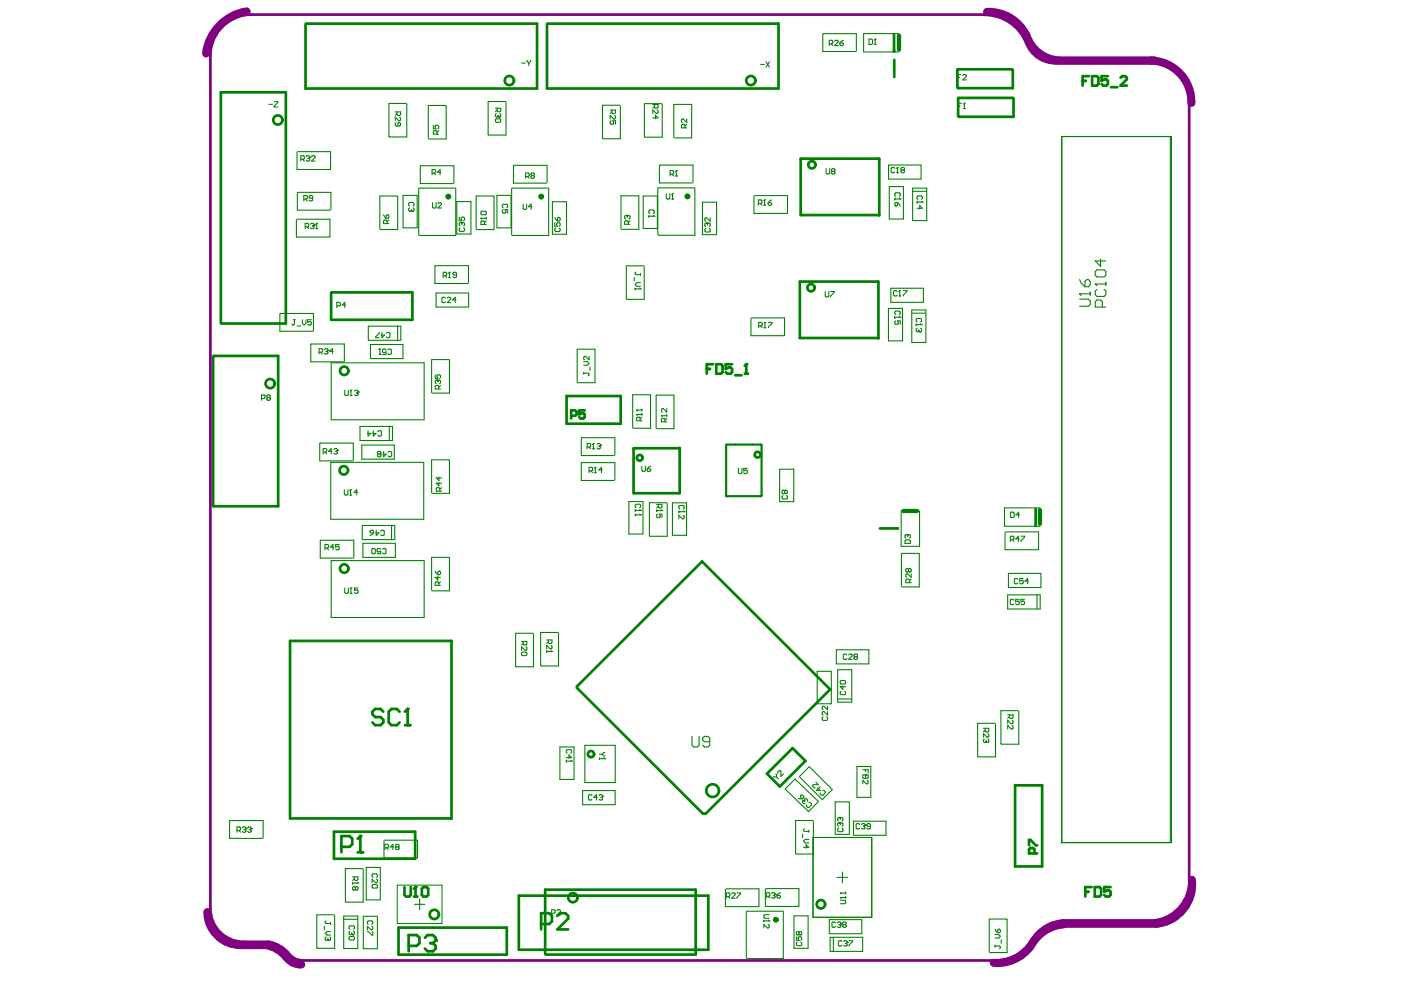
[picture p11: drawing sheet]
<svg xmlns="http://www.w3.org/2000/svg" width="297mm" height="210mm" viewBox="0 0 297 210" stroke-linecap="round" stroke-linejoin="round" font-family="sans-serif">
<g fill="none" stroke="#008000" stroke-width=".57">
<path d="M64.8 5h49.1v13.8h-49.1v-13.6M116 5h49.1v13.8h-49.1v-13.6M189.5 10.8h.1M189.6 7.4v3.4M189.6 12.7v3.6M203 14.8l.1-.1h11.5l.1 .2v3.8h-11.5l-.2-.2zM169.8 33.6h16.6v12.1l-16.6-.1zM203.1 20.9l.2-.1h11.4l.2 .1v3.9h-11.6l-.2-.2zM169.6 59.7h16.6v12h-16.6zM45.2 75.6l.2-.1h13.6v31.8h-13.8zM46.8 68.5v-48.9h13.8v49h-13.6M70.2 62.1l.1-.1h17.1v5.8h-17.2z"/>
<path d="M120.1 84h11.5v5.8h-11.5zM134.3 95.1l9.8-.1v9.6h-9.7zM190.3 112h-3.8M219.6 111.5h.1M219.6 107.9v3.6M61.5 135.9h34.2v37.6h-34.2zM122.3 145.5l26.6-26.5 27.1 27.2-26.4 26.3h-.6l-26.7-26.6zM70.8 176.3h17.2v5.8h-17.2zM162.6 164.1l5.4-5.5 2.8 2.7-5.5 5.5zM215.2 166.5h5.8v17.2h-5.8zM84.5 196.7h22.9v5.7h-22.9zM85.8 188.1v1.7l.3 .3h.7l.3-.3v-1.7"/>
<path d="M87.8 190.1h.6M88.1 188.1v2M110 189.9h40.2v11.5h-40.2zM115.6 188.6h31.9v13.8h-31.7l-.2-.2z"/>
</g>
<g fill="none" stroke="#008000" stroke-width=".23">
<path d="M181.6 10.8v-3.7h-7l-.2 .2v3.6h7.1M190.6 7.1h-7.5v3.9h7.5M63.1 32.2h7v3.6l-.1 .1h-7v-3.6M63.8 33.8h.5l.2-.2v-.4l-.2-.2h-.5v1.2M64.2 33.8l.3 .4M64.9 33.2l.2-.2h.4l.2 .4M65.3 33.6h.2M65.5 33.6l.2 .2-.2 .4h-.4l-.2-.2M65.7 33.4h.1M65.7 33.4l-.2 .2M66 33.2l.2-.2h.4l.2 .2v.2l-.8 .8h.8M83.8 23.7h1.1v.6l-.2 .2h-.3l-.2-.2v-.6"/>
<path d="M84 26l-.2 .2v.3l.2 .2h.7l.2-.2v-.3l-.4-.2-.1 .2v.5M84.2 24.1l-.4 .4M84.7 24.9l.2 .1v.4l-.2 .2h-.2l-.7-.7v.7M86.1 21.9h-3.6v7l.1 .1h3.6v-7M88.8 39.9v9.9M88.8 39.9h7.8M90.8 29.4v-7h3.7l.1 .1v7h-3.7M96.2 38.8v-3.7h-7l-.1 .2v3.6h7M96.6 39.9v10h-7.7M107.2 21.5h-3.7v7l.1 .1h3.7v-7M108.5 39.9v9.9M108.5 39.9h7.8"/>
<path d="M116 38.7v-3.6h-7l-.1 .1v3.6h7M116.3 39.9v10h-7.7M129.4 23.3h1.1v.6l-.2 .2h-.4l-.2-.2v-.6M129.6 25.6l-.2 .2v.4l.2 .2h.3l.2-.2-.2-.6h.6v.8M129.7 23.7l-.3 .4M130.3 24.5l.2 .2v.3l-.2 .2h-.2l-.7-.7v.7M131.4 22.3h-3.7v7l.2 .1h3.6v-7M138.4 22.2h1.1v.5l-.2 .2h-.3l-.2-.2v-.5M138.4 25h1.1l-.5-.6v.8M138.8 22.5l-.4 .4M139.3 23.3l.2 .2v.4l-.2 .1h-.1l-.8-.7v.7M139.5 39.9v9.9"/>
<path d="M139.5 39.8h7.8M140.3 22h-3.7v7l.1 .1h3.7v-7M142.9 29.1v-7h3.6l.1 .1v7h-3.6M145.2 27.1v-.6l-.2-.1h-.3l-.2 .1v.6h1.1M145.6 25.2v.8l-.7-.8-.4 .2v.4l.2 .2M145.6 26.4l-.4 .3M146.9 38.7v-3.7h-7l-.1 .1v3.7h7M147.3 39.9v10h-7.7M188.4 35h6.9v3h-6.9zM188.5 39.6h3v6.8h-3zM193.5 39.9h3v6.9h-3zM225.1 28.9h23.3v149.8h-23.3z"/>
<path d="M248.1 28.9v149.8h-23M63 46.5h7v3.6l-.2 .2h-7v-3.7M64.4 42.2h.6l.2-.2v-.4l-.2-.1h-.6v1.1M64.7 48.1h.6l.2-.2v-.4l-.2-.1h-.6v1.1M64.8 42.2l.4 .4M65.1 48.1l.4 .4M65.8 47.5l.2-.1h.4l.2 .3M66.2 47.9h.2M66.3 42h-.6l-.2-.2 .2-.3h.4l.2 .1v.8l-.2 .2h-.4l-.2-.2M66.4 47.9l.2 .2-.2 .4h-.4l-.2-.2M66.6 47.7h.1M66.6 47.7l-.2 .2"/>
<path d="M67 48.5h.3M67.2 47.4h.1M67.2 47.4v1.1M67.2 47.4l-.2 .1M70.2 44.5v-3.7h-7l-.2 .1v3.7h7M80.5 48.6v-7h3.7l.1 .1v7h-3.7M85.5 41.4h2.9v6.9h-2.9zM96.9 42.7h2.9v6.9h-2.9zM97.4 46v.8h.5l-.2-.4 .2-.4h.4l.2 .2v.4l-.2 .2M97.6 48.3l-.2 .2v.4l.2 .2h.7l.2-.2v-.4l-.2-.2M97.7 47.2h.1M97.7 47.2l-.3 .2v.3l.2 .2"/>
<path d="M97.7 47.2l.2 .2M97.9 47.4l.2-.2 .4 .2v.3l-.2 .2M97.9 47.4v.2M99.3 60v-3.7h-7l-.1 .1v3.7h7M101 48.6v-7h3.6l.1 .1v7h-3.6M102 46.3h.1M102 46.3h1.1M102 46.3l.1 .2M102.1 44.8h.8l.2 .2v.3l-.2 .2h-.8l-.1-.2v-.3zM102.7 47.6v-.6l-.2-.2h-.4l-.1 .2v.6h1.1M103.1 46.8l-.4 .4M103.1 46.1v.4"/>
<path d="M105.4 41.4h3v6.9h-3zM106.7 44.1l-.2-.2v-.4l.2-.2h.7l.2 .2v.4l-.2 .2M106.7 44.4l-.2 .2v.4l.2 .2h.4l.2-.2-.2-.6h.5v.8M117.1 42.8h3v6.9h-3zM117.6 47.2v.8h.6l-.2-.6 .2-.2h.4l.2 .2v.4l-.2 .2M117.6 46.1l.6 .7M117.8 48.3l-.2 .2v.4l.2 .2h.8l.2-.2v-.4l-.2-.2M118.2 46.3l.4-.2 .2 .2v.4l-.2 .1h-.4zM131.7 48.5v-7h3.6l.1 .1v7h-3.6M134.5 58.8v.8M134.8 57.7l-.1 .2 .1 .3h1M135.8 58.1v.3"/>
<path d="M135.8 59.9h-.8l-.3 .4 .3 .4h.8M136.4 41.6h3v6.8h-3zM136.5 56.4h-3.7v7l.1 .1h3.7v-7M148.9 42.9h3v6.9h-3zM149.6 48.4l-.2 .2v.4l.2 .2h.8l.2-.2v-.4l-.2-.2M149.8 47.3h.1M149.8 47.3l-.4 .2v.4l.2 .2M149.8 47.3l.2 .2M150 47.5l.2-.2 .4 .2v.4l-.2 .2M150 47.5v.2M150.6 46.2v.7l-.8-.7-.4 .2v.3l.2 .2M160 41.5h7v3.6l-.1 .2h-7v-3.7"/>
<path d="M189.7 42v.4M189.7 42.2h1.2M189.9 41.6l-.2-.2v-.3l.2-.2h.8l.2 .2v.3l-.2 .2M189.9 42.9h.4v.6l-.2 .2-.4-.2v-.4zM190.3 42.9l.6 .8M190.7 42l.2 .2M190.9 42.2h.1M193.4 40.6h3M194.4 42.7v.3M194.4 42.8h1.2M194.4 44.2h1.2l-.6-.6v.7M194.6 42.3l-.2-.2v-.4l.2-.2h.8l.2 .2v.4l-.2 .2"/>
<path d="M195.4 42.7l.2 .1M195.6 42.8h.1M66.5 70.1v-3.6h-7l-.2 .1v3.6h7M67.6 74.7h.6l.2-.2v-.4l-.2-.2h-.6v1.2M68 74.7l.4 .4M68.8 74.1l.2-.2h.3l.2 .4M69.1 74.5h.2M69.3 74.5l.2 .2-.2 .4h-.3l-.2-.2M69.5 74.3h.1M69.5 74.3l-.2 .2M70.2 76.9h19.7v12.1h-19.7zM70.7 74.5h-.8l.6-.6v1.2"/>
<path d="M73 76.6v-3.7h-7l-.1 .2v3.6h7M78.1 69.2h6.9v2.9h-6.9zM78.5 73h6.9v3h-6.9zM84.3 69.1v3M92.3 79.5v.7h.5l-.2-.3 .2-.4h.4l.2 .2v.3l-.2 .2M92.5 62.1h6.9v3h-6.9zM134.7 61.1v.3M134.7 61.3h1.1M135.6 61.1l.2 .2M135.8 61.3h.1M159.3 67.4h7v3.7l-.1 .1h-7v-3.7M188.4 65.4h3v6.9h-3z"/>
<path d="M188.9 61.1h6.9v3h-6.9zM189.7 67.1v.4M189.7 67.3h1.2M189.9 66.7l-.2-.2v-.4l.2-.1h.8l.2 .1v.4l-.2 .2M189.9 68l-.2 .2v.4l.2 .2h.4l.2-.2-.2-.6h.6v.8M190.7 67.1l.2 .2M190.9 67.3h.1M193.3 66.4h3M193.3 65.7h3v6.9h-3zM194.3 68.7v.3M194.3 68.8h1.1M194.4 68.3l-.1-.2v-.4l.1-.2h.8l.2 .2v.4l-.2 .2"/>
<path d="M194.4 69.6l-.1 .2v.4l.1 .1 .4-.1M194.8 70.2l.2 .1M194.8 70v.2M195 70.3h.1M195.2 69.6l.2 .2v.4l-.4 .1M195.2 68.7l.2 .1M195.4 68.8h.1M70.1 98h19.7v12.1h-19.7zM74.9 97.6v-3.7h-7l-.1 .2v3.6h7M76.3 90.4h6.9v3h-6.9zM76.7 94.4h6.9v3h-6.9zM82.5 90.4v2.9"/>
<path d="M91.5 83.2v-7h3.7l.1 .2v7h-3.7M92.6 80.6h.1M92.6 80.6l-.3 .2v.4l.2 .2M92.6 80.6l.2 .2M92.8 80.8v.2M92.8 80.8l.2-.2 .4 .2v.4l-.2 .2M93 82.5v-.6l-.2-.2h-.3l-.2 .2v.6h1.1M93.4 81.7l-.4 .4M122.4 81v-7h3.6l.2 .1v7h-3.7M130.4 96.5v-3.7h-7l-.2 .1v3.7h7.1M134.1 90.7v-7h3.7l.1 .1v7h-3.6M135 87.9h.1"/>
<path d="M135 87h.1M135 87.9l.2 .2M135 87.9h1.1M135 87h1.1M135 87l.2 .1M135.7 89.2v-.6l-.2-.1h-.3l-.2 .1v.6h1.1M136.1 88.5l-.4 .3M136.1 86.8v.3M136.1 87.7v.4M139.1 90.8v-7h3.7l.1 .1v7h-3.7M140.2 88.1h.1M140.2 88.1l.2 .2"/>
<path d="M140.2 88.1h1.2M141 89.5v-.6l-.2-.2h-.4l-.2 .2v.6h1.2M141.4 86.6v.8l-.8-.8-.4 .2v.4l.2 .2M141.4 88.7l-.4 .4M141.4 88v.3M165.3 99.5h3v6.9h-3zM70.2 118.9h19.7v12h-19.7zM75 118.2v-3.7h-7l-.1 .2v3.6h7M76.8 111.4h6.9v3h-6.9zM76.9 115.2h6.9v3h-6.9zM83 111.4v3M91.5 104.5v-7h3.7l.1 .1v7h-3.7"/>
<path d="M93.1 102.3v.7l-.6-.5h1.1M93.1 101.1v.8l-.6-.6h1.1M93.2 104.1v-.5l-.1-.2h-.4l-.2 .2v.5h1.1M93.6 103.4l-.4 .4M130.4 101.8v-3.7h-7l-.2 .1v3.7h7.1M133.3 106.3h3v6.9h-3zM134.7 108v.4M134.7 109v.4M134.7 108.2h1.1M134.7 109.2h1.1M134.9 107.7l-.2-.2v-.4l.2-.2h.7l.2 .2v.4l-.2 .2M135.6 108l.2 .2"/>
<path d="M135.6 109l.2 .2M135.8 108.2h.1M135.8 109.2h.1M139.2 106.9h1.1v.6l-.1 .2h-.4l-.2-.2v-.6M139.2 108.3h1.1M139.2 108.1v.3M139.4 109l-.2 .2v.4l.2 .2h.4l.2-.2-.2-.6h.5v.8M139.6 107.3l-.4 .4M140.2 108.1l.1 .2M140.3 108.3h.1M141.4 106.6h-3.7v7l.1 .1h3.7v-7M142.6 106.6h3v6.9h-3z"/>
<path d="M143.9 108.3v.4M143.9 108.5h1.2M144.1 107.9l-.2-.2v-.3l.2-.2h.8l.2 .2v.3l-.2 .2M144.9 109.2l.2 .2v.4l-.2 .2h-.2l-.8-.8v.8M144.9 108.3l.2 .2M145.1 108.5h.1M166 105l-.2 .2v.4l.2 .2h.7l.2-.2v-.4l-.2-.2M166.4 104.1l.2-.2 .3 .2v.4l-.2 .2-.3-.2M166.4 104.1l-.2-.2-.4 .2v.4l.2 .2 .4-.2M166.4 104.1v.4M191.1 108.3v7.5h3.9v-7.5M213.2 112.8h7v3.6l-.1 .2h-7v-3.7"/>
<path d="M220.5 107.7h-7.5v3.9h7.5M91.5 125.2v-7h3.7l.1 .1v7h-3.7M92.3 121.1l.5 .8M92.8 122.2v.8l-.5-.6h1.1M92.8 121.3l.4-.2 .2 .2v.4l-.2 .2h-.4zM93 124.1v-.6l-.2-.1h-.3l-.2 .1v.6h1.1M93.4 123.4l-.4 .3M113 134.3h-3.7v7l.1 .1h3.7v-7M115.9 135.7h1.1v.6l-.2 .1h-.3l-.2-.1v-.6M115.9 137.9v.4M115.9 138.1h1.1M116.3 136.1l-.4 .3"/>
<path d="M116.8 136.8l.2 .2v.4l-.2 .2h-.1l-.8-.8v.8M116.8 137.9l.2 .2M117 138.1h.1M118.3 134.1h-3.7v7l.1 .1h3.7v-7M177.3 137.8h6.9v3h-6.9zM191.1 124.3v-7h3.7l.1 .1v7h-3.7M213.6 126.1h6.9v3h-6.9zM213.8 121.6h6.9v3h-6.9zM219.9 126.1v3M118.7 158.4h3v6.9h-3zM120.3 159.7l-.2-.2v-.4l.2-.2h.7l.2 .2v.4l-.2 .2M124 158h6.4v7.9h-6.4z"/>
<path d="M127.1 159.9h.6M127.7 159.9l.5 .4M128.2 159.5l-.5 .4M173.3 142.3h3v6.9h-3zM177.6 142h3v6.9h-3zM177.7 148.2h3M208.5 154.4h1.1v.6l-.2 .2h-.3l-.2-.2v-.6M208.7 156.7l-.2 .2v.3l.2 .2 .4-.2M208.9 154.8l-.4 .4M209.1 157.2l.2 .2M209.1 157v.2M209.3 157.4h.1"/>
<path d="M209.4 155.5l.2 .2v.4l-.2 .2h-.1l-.8-.8v.8M209.4 156.7l.2 .2v.3l-.3 .2M211 153.4h-3.7v7l.1 .1h3.7v-7M213.7 151.6h1.1v.5l-.2 .2h-.4l-.2-.2v-.5M214 151.9l-.3 .4M214.6 152.7l.2 .2v.4l-.2 .2h-.2l-.7-.8v.8M214.6 153.8l.2 .2v.4l-.2 .2h-.2l-.7-.8v.8M215.9 150.7h-3.7v7l.1 .1h3.7v-7M50.2 176.1h.6l.2-.2v-.4l-.2-.2h-.6v1.2M50.6 176.1l.4 .4M51.4 175.5l.2-.2h.3l.2 .4M51.8 175.9h.1"/>
<path d="M51.9 175.9l.2 .2-.2 .4h-.3l-.2-.2M52.1 175.7h.1M52.1 175.7l-.2 .2M52.5 175.5l.2-.2h.4l.2 .4M52.9 175.9h.2M53.1 175.9l.2 .2-.2 .4h-.4l-.2-.2M53.3 175.7h.1M53.3 175.7l-.2 .2M55.8 177.6v-3.6h-7l-.1 .1v3.7h7M81.5 178.1h7v3.7l-.1 .1h-7v-3.6M120.1 161.2v.4M120.1 160.6h1.1l-.6-.5v.7"/>
<path d="M120.1 161.4h1.1M121 161.2l.2 .2M121.2 161.4h.1M123.5 167.6h6.9v3h-6.9zM127.1 160.7v.4M127.1 160.9h1.1M128 160.7l.2 .2M128.2 160.9h.1M168.6 165.2l4.9 4.7-2.1 2.2-4.9-4.8zM169.5 164.7l2.1-2.2 4.9 4.9-2.2 2.1zM172.3 174h-3.6v7l.1 .1h3.7v-7M172.3 177.6h12.5v16.9h-12.5z"/>
<path d="M177.1 170h3v6.9h-3zM181 174.1h6.8v3h-6.8zM181.7 162.5h2.9v6.6h-2.9zM70.8 194h-3.6v7l.1 .1h3.7v-7M72.8 194.9h3M72.9 194.2h3v6.9h-3zM74.8 185.9h1.1v.6l-.2 .2h-.4l-.2-.2v-.6M74.8 187v.4M74.8 187.2h1.1M75.1 186.3l-.3 .4M75.3 188.2l.2-.2 .4 .2v.3l-.2 .2-.4-.2M75.3 188.2l-.2-.2-.3 .2v.3l.1 .2 .4-.2"/>
<path d="M75.3 188.2v.3M75.7 187l.2 .2M75.9 187.2h.1M76.9 184.2h-3.7v7l.1 .1h3.7v-7M77 194.3h3v6.9h-3zM77.6 183.9h3v6.9h-3zM78.9 187.7l.2-.2h.7l.2 .2v.4l-.2 .2h-.7l-.2-.2zM79.1 186l-.2-.2v-.3l.2-.2h.7l.2 .2v.3l-.2 .2M79.8 186.4l.2 .2v.4l-.2 .2h-.2l-.7-.8v.8M87.8 191.7h2.3M89 190.6v2.3M153.9 188.5h7v3.6l-.1 .1h-7v-3.6"/>
<path d="M158.2 193.3v9.8M158.3 193.2h7.7M162 195.1v.3M162 195.3h1.1M162.4 188.4h7v3.7l-.1 .1h-7v-3.7M162.9 195.1l.2 .2M162.9 196l.2 .2v.4l-.2 .2h-.2l-.7-.8v.8M163.1 195.3h.1M163.1 193.9h-1l-.1 .2v.4l.1 .2h1M166.1 193.3v9.9h-7.8M168.3 194.2h3v6.9h-3zM175.8 195h6.9v3h-6.9z"/>
<path d="M176 198.7h6.9v3h-6.9zM176.7 198.8v3M177.5 186h2.2M178.6 184.9v2.3M209.7 201.9v-7h3.7l.1 .1v7h-3.6"/>
</g>
<path d="M154 94.4l.1-.1h7.3l.1 .1v10.7l-.1 .1h-7.4z" fill="none" stroke="#008000" stroke-width=".46"/>
<path d="M172.4 177.6h12.4v16.9h-12.4zM84.2 187.7h9.5v8.1h-9.5z" fill="none" stroke="#008000" stroke-width=".21"/>
<path d="M190.6 7.6v2.9M191.5 108.3h3M220.5 108.1v3" fill="none" stroke="#008000" stroke-width=".9"/>
<path d="M162.6 164.1l5.4-5.5 2.8 2.7-5.5 5.5z" fill="none" stroke="#008000" stroke-width=".34"/>
<circle cx="88.1" cy="188.1" r=".29" fill="#008000"/>
<path d="M121.1 88.2h.9l.2-.3v-.6l-.2-.3h-.9v1.7M124 87h-1.2v.9l.6-.3h.3l.3 .3v.5l-.3 .3h-.6l-.3-.3M72.4 179.6h1.7l.6-.6v-1.2l-.6-.5h-1.7v3.4M76.4 177.3v3.4M75.8 180.7h1.2M88.1 188.1l-.3 .3M89.4 188.4l.4-.3h.6l.4 .3v1.4l-.4 .3h-.6l-.4-.3zM230.1 189.1h.7M231.4 188.1h-1.3v2M232.1 188.1h1l.4 .3v1.4l-.4 .3h-1zM235.5 188.1h-1.4v1l.7-.3h.3l.4 .3v.7l-.4 .3h-.6l-.4-.3" fill="none" stroke="#008000" stroke-width=".57"/>
<g fill="none" stroke="#008000" stroke-width=".23">
<path d="M175.8 9.3h.6l.2-.2v-.4l-.2-.2h-.6v1.2M176.2 9.3l.4 .4M176.9 8.7l.2-.2h.4l.2 .2v.2l-.8 .8h.8M178.1 9.1h.5l.2 .4-.2 .2h-.3l-.2-.2zM178.8 8.5l-.7 .6M142.1 36.9h.5l.2-.2v-.3l-.2-.2h-.5v1.1M142.5 36.9l.3 .4M143.2 37.3h.4M143.4 36.2h.1M143.4 36.2l-.2 .2M143.4 36.2v1.1M175.1 35.8v.9l.2 .2h.4l.2-.2v-.9"/>
<path d="M176.5 36.3l-.2 .2 .2 .4h.3l.2-.2-.2-.4M176.5 36.3l-.2-.2 .2-.3h.3l.2 .1-.2 .4M176.5 36.3h.3M141.3 41.1v.9l.2 .2h.3l.2-.2v-.9M142.4 42.2h.4M142.6 41.1h.1M142.6 41.1v1.1M142.6 41.1l-.2 .2M214.2 114.4h.6l.2-.1v-.4l-.2-.2h-.6v1.1M214.6 114.4l.4 .4M216.1 114.3h-.7l.5-.6v1.1M216.5 113.7h.7l-.7 1.1"/>
<path d="M179.6 138.9l-.2-.2h-.4l-.2 .2v.7l.2 .2h.4l.2-.2M179.9 138.9l.2-.2h.4l.2 .2v.2l-.8 .7h.8M181.2 139.3l-.1-.2 .1-.4h.4l.2 .2-.2 .4M181.2 139.3l-.1 .1 .1 .4h.4l.2-.2-.2-.3M181.2 139.3h.4M81.6 179.8h.6l.2-.2v-.4l-.2-.2h-.6v1.1M82 179.8l.4 .3M83.5 179.6h-.8l.6-.6v1.1M84 179.6l-.1-.2 .1-.4h.4l.2 .2-.2 .4M84 179.6h.4M84 179.6l-.1 .2 .1 .3h.4l.2-.1-.2-.4"/>
</g>
<circle cx="76.4" cy="177.3" r=".29" fill="#008000"/>
<path d="M76.4 177.3l-.6 .5M90.1 198.8l.6-.5h1.1l.6 .5v.6M86.6 200.5h1.8l.5-.5v-1.2l-.5-.5h-1.8v3.4" fill="none" stroke="#008000" stroke-width=".57"/>
<path d="M68.5 95.9h.6l.2-.2v-.4l-.2-.2h-.6v1.1M68.9 95.9l.4 .3M70.4 95.7h-.7l.5-.6v1.1M70.8 95.3l.2-.2h.3l.2 .4M71.2 95.7h.1M71.3 95.7l.2 .2-.2 .3h-.3l-.2-.1M71.5 95.5h.1M71.5 95.5l-.2 .2" fill="none" stroke="#008000" stroke-width=".23"/>
<circle cx="92.4" cy="199.4" r=".29" fill="#008000"/>
<g fill="none" stroke="#008000" stroke-width=".57">
<path d="M229.5 17.2h.7M230.9 16.1h-1.4v2.1M231.5 16.1h1.1l.3 .4v1.3l-.3 .4h-1.1zM234.9 16.1h-1.3v1.1l.6-.4h.4l.3 .4v.6l-.3 .4h-.7l-.3-.4M235.6 18.5h1.3M237.6 16.5l.3-.4h.7l.3 .4v.3l-1.3 1.4h1.3M81.3 150.9l-.6-.6h-1.2l-.5 .6v.6l.5 .5h1.2l.6 .6v.6l-.6 .6h-1.2l-.5-.6M84.7 150.9l-.6-.6h-1.1l-.6 .6v2.3l.6 .6h1.1l.6-.6M85.9 153.8h1.1M86.4 150.3v3.5M218.2 179.2v-1.1h.3l1.1 1.1h.3M91.2 200h.6"/>
<path d="M91.8 200l.6 .5v.6l-.6 .6h-1.1l-.6-.6M92.4 199.4l-.6 .6M114.7 195.9h1.7l.6-.6v-1.1l-.6-.6h-1.7v3.5M118.2 194.2l.5-.6h1.2l.6 .6v.6l-2.3 2.3h2.3M219.3 180.9v-.8l-.3-.3h-.5l-.3 .3v.8h1.7"/>
</g>
<g fill="none" stroke="#008000" stroke-width=".23">
<path d="M110.6 13.4h.8M111.7 12.8l.4 .6M112.1 13.4v.5M112.5 12.8l-.4 .6M161.3 13.7h.7M162.4 13.1l.7 1.1M163.1 13.1l-.7 1.1M184.2 8.3h.6l.2 .2v.7l-.2 .2h-.6zM185.4 9.4h.3M185.6 8.3h.1M185.6 8.3v1.1M185.6 8.3l-.2 .2"/>
<path d="M91.6 36.7h.6l.2-.2v-.4l-.2-.1h-.6v1.1M91.9 26.6v.7h.5l-.1-.4 .1-.3h.4l.2 .2v.3l-.2 .2M92 36.7l.4 .4M92.6 28.4v-.5l-.2-.2h-.3l-.2 .2v.5h1.1M93 27.7l-.4 .4M93.5 36.5h-.8l.6-.5v1.1M105 22.9h1.2v.6l-.2 .2h-.4l-.2-.2v-.6M105 25.4l.2-.2h.8l.2 .2v.4l-.2 .1h-.8l-.2-.1zM105.2 24.1l-.2 .2v.3l.2 .2 .4-.2M105.4 23.3l-.4 .4M105.6 24.6l.2 .2M105.6 24.4v.2"/>
<path d="M105.8 24.8h.1M106 24.1l.2 .2v.3l-.4 .2M111.4 37.4h.6l.2-.2v-.3l-.2-.2h-.6v1.1M111.8 37.4l.4 .4M112.7 37.2l-.1-.1 .1-.4h.4l.2 .2-.2 .3M112.7 37.2l-.1 .2 .1 .4h.4l.2-.2-.2-.4M112.7 37.2h.4M81.3 45.5l.6 .8M81.9 45.7l.4-.2 .1 .2v.4l-.1 .2h-.4zM82.1 47.4v-.6l-.2-.1h-.4l-.2 .1v.6h1.1M82.4 46.7l-.3 .3M86.8 43.7l-.2-.2v-.4l.2-.2h.8l.2 .2v.4l-.2 .2"/>
<path d="M86.8 44.1l-.2 .1v.4l.2 .2 .4-.2M87.2 44.6l.2 .2M87.2 44.4v.2M87.4 44.8h.1M87.6 44.1l.2 .1v.4l-.4 .2M132.8 45.7h.1M132.8 45.7l.2 .2M132.8 45.7l-.4 .2v.3l.2 .2M133 45.9l.2-.2 .4 .2v.3l-.2 .2M133 45.9v.1M133.2 47.6v-.6l-.2-.2h-.4l-.2 .2v.6h1.2M133.6 46.8l-.4 .4"/>
<path d="M137.6 45.7v.3M137.6 45.8h1.1M137.8 45.3l-.2-.2v-.4l.2-.2h.7l.2 .2v.4l-.2 .2M138.5 45.7l.2 .1M138.7 45.8h.1M160.8 43.1h.6l.1-.1v-.4l-.1-.2h-.6v1.1M161.2 43.1l.3 .4M161.9 43.5h.4M162.1 42.4h.1M162.1 42.4l-.2 .2M162.1 42.4v1.1M162.9 43h.5l.2 .3-.2 .2h-.4l-.1-.2z"/>
<path d="M163.6 42.4l-.7 .6M228.9 59.3l.4 .7 .7 .8M230 59.7l.4-.4h.4l.3 .4v.7l-.3 .4h-.8zM232.2 57.6l.4-.4h1.5l.4 .4v.7l-.4 .4h-1.5l-.4-.4zM233.3 55v1.5l-1.1-1.2h2.3M234.5 59.8v.8M62.2 67.8h.4M62.4 67.8v.9l-.2 .2-.3-.2M63 69.1h.7M64.1 67.8v.7l.4 .4 .4-.4v-.7M66 67.8h-.8v.6l.4-.2 .4 .2v.3l-.2 .2h-.4l-.2-.2M71.4 64.9h.6l.2-.2v-.4l-.2-.2h-.6v1.1"/>
<path d="M73.3 64.7h-.8l.6-.6v1.1M80.3 74h.4M80.4 70.5v.2l-.7 .7v.2h.7M80.5 75.1h.1M80.5 74v1.1M80.7 75l-.2 .1M81 70.5v1.1l.5-.6h-.7M81.9 74.2l-.2-.2h-.4l-.2 .2v.4l.2 .2 .6-.2v.5h-.8M81.9 70.7l.2-.2h.4l.2 .2v.7l-.2 .2h-.4l-.2-.2M82.2 74.2l.2-.2h.4l.2 .2v.8l-.2 .1h-.4l-.2-.1M123.8 78.9v.4M123.8 79.1h.9l.2 .2-.2 .4"/>
<path d="M123.8 76.7h.7l.4 .4-.4 .3h-.7M124.9 75.5v.8l-.8-.8-.3 .2v.4l.2 .2M125.1 77.8v.8M160.9 69.1h.5l.2-.2v-.4l-.2-.1h-.5v1.1M161.2 69.1l.4 .4M162 69.5h.4M162.2 68.4h.1M162.2 68.4v1.1M162.2 68.4l-.2 .1M162.9 68.4h.8l-.8 1.1M175 61.8v1l.2 .1h.3l.2-.1v-1M176.1 61.8h.7l-.7 1.1"/>
<path d="M228.9 62.3h.1M228.9 63.4h1.9l.3 .4v.8l-.3 .3h-1.9M228.9 62.3h2.2M228.9 62.3l.4 .4M231.1 61.9v.8M232.2 60.2h.1M232.2 60.2h2.3M232.2 60.2l.4 .4M232.6 61.3l-.4 .4v.8l.4 .4h1.5l.4-.4v-.8l-.4-.4M233.7 65.1v-1.1l-.4-.4h-.7l-.4 .4v1.1h2.3M55.4 84.5h.6l.2-.2v-.4l-.2-.2h-.6v1.2M56.8 84.3l-.2-.2 .2-.4h.3l.2 .2-.2 .4"/>
<path d="M56.8 84.3l-.2 .2 .2 .4h.3l.2-.2-.2-.4M56.8 84.3h.3M73.1 82.7v1l.2 .2h.4l.2-.2v-1M74.2 83.9h.4M74.4 82.7h.1M74.4 82.7v1.2M74.4 82.7l-.2 .2M75.2 82.9l.2-.2h.3l.2 .4M75.5 83.3h.2M75.7 83.3l.2 .2-.2 .4h-.3l-.2-.2M75.9 83.1h.1M75.9 83.1l-.2 .2"/>
<path d="M78 91.3v1.2l.6-.6h-.8M79.2 91.3v1.2l.5-.6h-.7M80.1 91.5l.2-.2h.4l.2 .2v.8l-.2 .2h-.4l-.2-.2M80.2 96.3l-.2 .2 .2 .3h.4l.2-.1-.2-.4M80.2 96.3l-.2-.2 .2-.4h.4l.2 .2-.2 .4M80.2 96.3h.4M81.3 95.7v1.1l.6-.5h-.7M82.3 95.9l.2-.2h.3l.2 .2v.8l-.2 .1h-.3l-.2-.1M136.1 98.8v1l.2 .1h.3l.2-.1v-1M137.2 99.4h.6l.2 .4-.2 .1h-.4l-.2-.1zM138 98.8l-.8 .6M156.6 99.3v.9l.2 .2h.3l.2-.2v-.9"/>
<path d="M158.4 99.3h-.7v.6l.4-.2 .3 .2v.3l-.1 .2h-.4l-.2-.2M68.9 116.2h.6l.2-.2v-.4l-.2-.2h-.6v1.2M69.3 116.2l.4 .4M70.8 116h-.8l.6-.6v1.2M71.9 115.4h-.7v.6l.3-.2 .4 .2v.4l-.2 .2h-.3l-.2-.2M78.8 116.5l.2-.2h.4l.2 .2v.7l-.2 .2h-.4l-.2-.2zM80.7 116.5l-.2-.2h-.4l-.2 .2v.3l.2 .2 .6-.2v.6h-.8M81.1 116.5l.2-.2h.3l.2 .2v.7l-.2 .2h-.3l-.2-.2M191.9 114.7l.2-.2h.7l.2 .2v.5h-1.1zM192.3 113.3h.1M192.3 113.3l-.4 .2v.4l.2 .2M192.3 113.3l.1 .2"/>
<path d="M192.4 113.5l.2-.2 .4 .2v.4l-.2 .2M192.4 113.5v.2M214.3 108.6h.5l.2 .2v.7l-.2 .2h-.5zM216.2 109.2h-.8l.6-.6v1.1M73.1 124.7v.9l.2 .2h.4l.2-.2v-.9M74.2 125.8h.4M74.4 124.7h.1M74.4 124.7v1.1M74.4 124.7l-.2 .2M75.9 124.7h-.7v.5l.5-.2 .2 .2v.4l-.2 .2h-.3l-.2-.2M110.6 136h1.1v.6l-.2 .2h-.4l-.2-.2v-.6M110.6 138.4l.2-.1h.7l.2 .1v.4l-.2 .2h-.7l-.2-.2z"/>
<path d="M110.9 136.4l-.3 .4M111.5 137.1l.2 .2v.4l-.2 .2h-.2l-.7-.8v.8M192.6 120.7l-.2-.2-.3 .2v.4l.1 .2 .4-.2M192.6 120.7l.2-.2 .4 .2v.4l-.2 .2-.4-.2M192.6 120.7v.4M192.8 123.5v-.5l-.2-.2h-.4l-.1 .2v.5h1.1M193.2 121.7v.7l-.8-.7-.3 .2v.3l.1 .2M193.2 122.8l-.4 .4M215 127.3l-.2-.2h-.4l-.2 .2v.7l.2 .2h.4l.2-.2M215.8 122.8l-.2-.2h-.4l-.1 .2v.8l.1 .2h.4l.2-.2M216.1 127.1h-.8v.5l.4-.2 .4 .2v.4l-.2 .2h-.4l-.2-.2M216.9 122.6h-.7v.6l.4-.2 .3 .2v.4l-.1 .2h-.4l-.2-.2"/>
<path d="M217.2 127.1h-.7v.5l.5-.2 .2 .2v.4l-.2 .2h-.4l-.1-.2M218.1 123.2h-.8l.6-.6v1.2M174.5 152l-.2 .2v.4l.2 .1h.8l.2-.1v-.4l-.2-.2M175.5 149.7v.8l-.8-.8-.4 .2v.4l.2 .2M175.5 150.9v.7l-.8-.7h-.2l-.2 .2v.3l.2 .2M178.1 144.5l.2-.2h.8l.2 .2v.3l-.2 .2h-.8l-.2-.2zM178.3 146.5l-.2 .2v.4l.2 .2h.8l.2-.2v-.4l-.2-.2M178.7 145.4v.8l-.6-.6h1.2M170.2 176.8v.8M170.3 179.7h1.2l-.6-.6v.7M170.5 175.7l-.2 .2 .2 .4h1M171.5 176.1v.4"/>
<path d="M171.5 178h-.8l-.4 .3 .4 .4h.8M177.8 175.6l-.2 .2v.3l.2 .2h.7l.2-.2v-.3l-.2-.2M178 174.5h.1M178 173.3h.1M178 173.3l-.4 .2v.4l.2 .2M178 174.5l-.4 .1v.4l.2 .2M178 174.5l.2 .1M178 173.3l.2 .2M178.2 173.5v.2M178.2 174.6v.2M178.2 173.5l.1-.2 .4 .2v.4l-.2 .2M178.2 174.6l.1-.1 .4 .1v.4l-.2 .2"/>
<path d="M182.3 174.8l-.2-.2h-.4l-.2 .2v.8l.2 .1h.4l.2-.1M182.6 174.8l.2-.2h.4l.2 .4M182.9 163.2h1.2v.7M182.9 164.3h1.2v.6l-.2 .2-.4-.2-.4 .2-.2-.2zM183 175.2h.2M183.2 175.2l.2 .2-.2 .3h-.4l-.2-.1M183.4 175h.1M183.4 175l-.2 .2M183.5 164.3h.1M183.5 163.2v.4M183.5 164.3v.6M183.9 165.4l.2 .2v.4l-.2 .2h-.2l-.8-.8v.8"/>
<path d="M184.5 175.2h-.5l-.2-.2 .2-.4h.3l.2 .2v.8l-.2 .1h-.3l-.2-.1M68.8 196.4v.7M69.1 195.3l-.1 .1 .1 .4h1M69.1 198.6l-.1 .2v.4l.1 .2 .4-.2M69.5 199.2l.2 .2M69.5 199v.2M69.7 199.4h.1M69.9 198.6l.2 .2v.4l-.4 .2M70.1 197.5h-.8l-.3 .4 .3 .4h.8M70.1 195.6v.4M74 198.7l.2-.2h.8l.1 .2v.4l-.1 .2h-.8l-.2-.2zM74.2 197l-.2-.1v-.4l.2-.2h.8l.1 .2v.4l-.1 .1"/>
<path d="M74.2 197.4l-.2 .2v.4l.2 .2 .4-.2M74.6 198l.2 .2M74.6 197.8v.2M74.8 198.2h.1M75 197.4l.1 .2v.4l-.3 .2M77.9 197.5h.2l.7 .8h.2v-.8M78.1 196l-.2-.2v-.4l.2-.1h.7l.2 .1v.4l-.2 .2M78.8 196.4l.2 .2v.3l-.2 .2h-.1l-.8-.7v.7M154 190.1h.6l.1-.2v-.4l-.1-.2h-.6v1.2M154.4 190.1l.3 .4M155.1 189.5l.2-.2h.4l.2 .2v.2l-.8 .8h.8M156.2 189.3h.8l-.8 1.2"/>
<path d="M162.5 190h.5l.2-.2v-.3l-.2-.2h-.5v1.1M162.8 190l.4 .4M163.6 189.5l.2-.2h.4l.1 .4M164 189.8h.2M164.2 189.8l.1 .2-.1 .4h-.4l-.2-.2M164.3 189.7h.1M164.3 189.7l-.1 .1M164.7 189.8h.6l.2 .4-.2 .2h-.4l-.2-.2zM165.5 189.3l-.8 .5M168.8 198.6v.8h.6l-.2-.6 .2-.2h.4l.2 .2v.4l-.2 .2M169 199.7l-.2 .2v.4l.2 .2h.8l.2-.2v-.4l-.2-.2M169.4 197.7l-.2-.2-.4 .2v.4l.2 .1 .4-.1"/>
<path d="M169.4 197.7l.2-.2 .4 .2v.4l-.2 .1-.4-.1M169.4 197.7v.4M177.1 195.7l-.1-.2h-.4l-.2 .2v.7l.2 .2h.4l.1-.2M177.5 195.7l.2-.2h.4l.2 .4M177.9 196.1h.2M178.1 196.1l.2 .1-.2 .4h-.4l-.2-.2M178.2 190.3h.1M178.2 189.4h.1M178.2 190.9h.9l.2 .1v.4l-.2 .2h-.9M178.2 190.3h1.1M178.2 190.3l.2 .2M178.2 189.4h1.1"/>
<path d="M178.2 189.4l.2 .1M178.3 195.9h.1M178.3 195.9l-.2 .2M178.5 199.6l-.2-.1h-.4l-.2 .1v.8l.2 .2h.4l.2-.2M178.8 196.1l-.1-.2 .1-.4h.4l.2 .2-.2 .4M178.8 196.1l-.1 .1 .1 .4h.4l.2-.2-.2-.3M178.8 196.1h.4M178.9 199.6l.2-.1h.3l.2 .3M179.3 189.2v.3M179.3 190.1v.4M179.6 199.8h.1M179.6 199.8l-.2 .2"/>
<path d="M180 199.5h.8l-.8 1.1M211 198.1h.7l.4 .4-.4 .4h-.7M211 197l.5 .8M211.5 197.2l.4-.2 .2 .2v.4l-.2 .2h-.4zM212.3 199.3v.7M179.3 200h.1M179.4 200l.2 .2-.2 .4h-.3l-.2-.2M211 200.6h.9l.2 .2-.2 .3M211 200.4v.4"/>
</g>
<circle cx="86.4" cy="150.3" r=".29" fill="#008000"/>
<path d="M149.9 78.2h.6M151.2 77.2h-1.3v2M151.9 77.2h1l.3 .4v1.3l-.3 .3h-1zM155.2 77.2h-1.3v1l1-.3 .3 .3v.7l-.3 .3h-.7l-.3-.3M155.9 79.6h1.3M157.9 79.2h.7M158.2 77.2v2M86.4 150.3l-.5 .6" fill="none" stroke="#008000" stroke-width=".57"/>
<g fill="none" stroke="#008000" stroke-width=".23">
<path d="M57 22.1h.8M58.1 21.6h.8v.1l-.8 .8v.2h.8M91.7 43v.9l.2 .2h.4l.2-.2v-.9M92.8 43.2l.2-.2h.4l.2 .2v.1l-.8 .8h.8M94 58.5h.5l.2-.2v-.4l-.2-.2h-.5v1.2M94.3 58.5l.4 .4M95.1 58.9h.4M95.3 57.7h.1M95.3 57.7l-.2 .2M95.3 57.7v1.2M96.8 58.3h-.6l-.2-.2 .2-.4h.4l.2 .2v.8l-.2 .2h-.4l-.2-.2M110.9 43.3v.9l.2 .2h.4l.2-.2v-.9"/>
<path d="M112.8 43.8h-.8l.6-.5v1.1M94.4 63.2l-.1-.2h-.4l-.2 .2v.8l.2 .2h.4l.1-.2M94.8 63.2l.2-.2h.4l.2 .2v.2l-.8 .8h.8M96.7 63.6h-.8l.6-.6v1.2M73 103.8v1l.2 .2h.4l.2-.2v-1M74.1 105h.4M74.3 103.8h.1M74.3 103.8v1.2M74.3 103.8l-.2 .2M75.8 104.4h-.7l.5-.6v1.2M78.5 112.6l.1-.2h.4l.2 .2v.4h-.6zM79.2 113l-.7 .6"/>
<path d="M79.8 112.4v1.2l.5-.6h-.7M80.7 112.6l.2-.2h.4l.2 .2v.8l-.2 .2h-.4l-.2-.2M146.7 156.1v1.9l.4 .4h.7l.4-.4v-1.9M150.5 157.3h-1.1l-.4-.4v-.4l.4-.4h.7l.4 .4v1.5l-.4 .4h-.7l-.4-.4M164 164.6l.6 .1M164.5 164.1l.1 .6M164.6 164.7l.4 .4M164.9 163.9v-.2l.3-.3h.2l.2 .1v1.1l.5-.5"/>
</g>
<circle cx="158.2" cy="77.2" r=".29" fill="#008000"/>
<g fill="none" stroke="#008000" stroke-width=".57">
<path d="M158.2 77.2l-.3 .4"/>
<circle cx="108" cy="17.1" r=".97"/>
<circle cx="159.2" cy="17.1" r=".97"/>
<circle cx="58.9" cy="25.4" r=".97"/>
<circle cx="172.1" cy="34.9" r=".77"/>
<circle cx="95" cy="41.7" r=".34"/>
<circle cx="114.7" cy="41.7" r=".34"/>
<circle cx="145.7" cy="41.6" r=".34"/>
<circle cx="73" cy="78.6" r=".89"/>
<circle cx="172" cy="61" r=".77"/>
<circle cx="57.3" cy="81.3" r=".97"/>
<circle cx="72.9" cy="99.7" r=".89"/>
<circle cx="135.6" cy="97.1" r=".61"/>
<circle cx="160.6" cy="96.4" r=".61"/>
<circle cx="73" cy="120.5" r=".89"/>
<circle cx="125.3" cy="159.9" r=".66"/>
<circle cx="151.1" cy="167.6" r="1.35"/>
<circle cx="92.1" cy="193.9" r=".98"/>
<circle cx="121.5" cy="190.3" r=".97"/>
<circle cx="164.5" cy="195" r=".34"/>
<circle cx="174" cy="191.7" r=".89"/>
</g>
<g fill="none" stroke="#008000" stroke-width=".23">
<path d="M203 16.4h.4M203.7 15.8h-.7v1.1M204.1 16l.2-.2h.4l.2 .2v.2l-.8 .7h.8M189.7 35.7l-.2-.2h-.4l-.1 .2v.7l.1 .2h.4l.2-.2M190.1 36.6h.4M190.3 35.5h.1M190.3 35.5v1.1M190.3 35.5l-.2 .2M191.2 36.1l-.2-.2 .2-.4h.4l.2 .2-.2 .4M191.2 36.1l-.2 .1 .2 .4h.4l.2-.2-.2-.3M191.2 36.1h.4M203.1 22.5h.4"/>
<path d="M203.9 21.9h-.8v1.1M204.3 23h.3M204.5 21.9h.1M204.5 21.9v1.1M204.5 21.9l-.2 .2M190.2 61.8l-.2-.2h-.4l-.1 .2v.8l.1 .2h.4l.2-.2M190.6 62.8h.4M190.8 61.6h.1M190.8 61.6v1.2M190.8 61.6l-.2 .2M191.5 61.6h.8l-.8 1.2M124.5 94.8h.5l.2-.2v-.4l-.2-.2h-.5v1.2"/>
<path d="M124.9 94.8l.3 .4M124.9 99.8h.6l.1-.1v-.4l-.1-.2h-.6v1.1M125.3 99.8l.3 .4M125.6 95.2h.4M125.8 94h.1M125.8 94l-.2 .2M125.8 94v1.2M126.2 99.1h.1M126.2 99.1l-.2 .2M126.2 99.1v1.1M126.6 94.2l.1-.2h.4l.2 .4M126.9 94.6h.2"/>
<path d="M127.1 94.6l.2 .2-.2 .4h-.4l-.1-.2M127.3 94.4h.1M127.3 94.4l-.2 .2M127.7 99.7h-.7l.5-.6v1.1M126 100.2h.4M125.5 168.7l-.2-.2h-.4l-.1 .2v.7l.1 .2h.4l.2-.2M126.6 169.1h-.7l.5-.6v1.1M127 168.7l.2-.2h.4l.2 .4M127.4 169.1h.2M127.6 169.1l.2 .1-.2 .4h-.4l-.2-.2M127.8 168.9h.1M127.8 168.9l-.2 .2"/>
<path d="M169.2 169.2l1 .2M169.9 168.6h.2l.3 .2v.3l-.2 .3-.5-.4zM170.3 169.8h.1M170.3 169.8l-.1 .4 .2 .2h.3M170.6 169.8l.1-.4 .2-.1 .3 .3v.3M170.6 169.8h-.3M170.6 169.8l.1 .1M171.5 170.1h.3l.2 .3v.3l-.5 .5h-.3l-.2-.3v-.2M173 165.8l.5 .6h-1.1l-.1 .4 .3 .2h.2M173.9 166.8l-.8 .8h.8l-.5-.6M174.4 167.6h.3l.3 .2v.3l-.6 .5h-.2l-.3-.2v-.3M117 193.6h.5l.2-.1v-.4l-.2-.2h-.5v1.1"/>
<path d="M118.1 193.1l.2-.2h.4l.1 .2v.2l-.7 .7h.7"/>
</g>
<path d="M44.6 11.8v180.9a7.1 7.1 0 0 0 7.1 7h5.3a7.6 7.6 0 0 1 4.8 3l1.4 .8 1.1 .1h147.7M53.2 3.1a8.7 8.7 0 0 0-8.6 8.9M53.2 3.1h155.6M208.6 3.2a9.5 9.5 0 0 1 9.1 6.2M217.6 9.2a6.7 6.7 0 0 0 6.2 4.2h21.4a7.2 7.2 0 0 1 7 7.3M252.1 20.6v165.6M244.8 195.2h-19.4a9 9 0 0 0-7.3 5 8.8 8.8 0 0 1-7.7 3.4M252.1 185.8a8.4 8.4 0 0 1-7.5 9.4" fill="none" stroke="#800080" stroke-width=".57"/>
<path d="M52.3 2.4a10.3 10.3 0 0 0-8.6 8.9M209.3 2.5a8.9 8.9 0 0 1 8.3 4.9M217.6 7.5a7.7 7.7 0 0 0 6.8 5.3h20.3M244 12.8a8.8 8.8 0 0 1 8.6 9M44 193.4a7.1 7.1 0 0 0 7.1 7h5.2a7 7 0 0 1 4.5 2.6M225.6 196a8.5 8.5 0 0 0-6.8 4.2M252.7 186.5a8.4 8.4 0 0 1-7.5 9.4h-19.4M60.9 203.2l1.4 1 1.6 .3M218.6 200.5a8.8 8.8 0 0 1-7.9 3.6" fill="none" stroke="#800080" stroke-width="1.7"/>
</svg>
